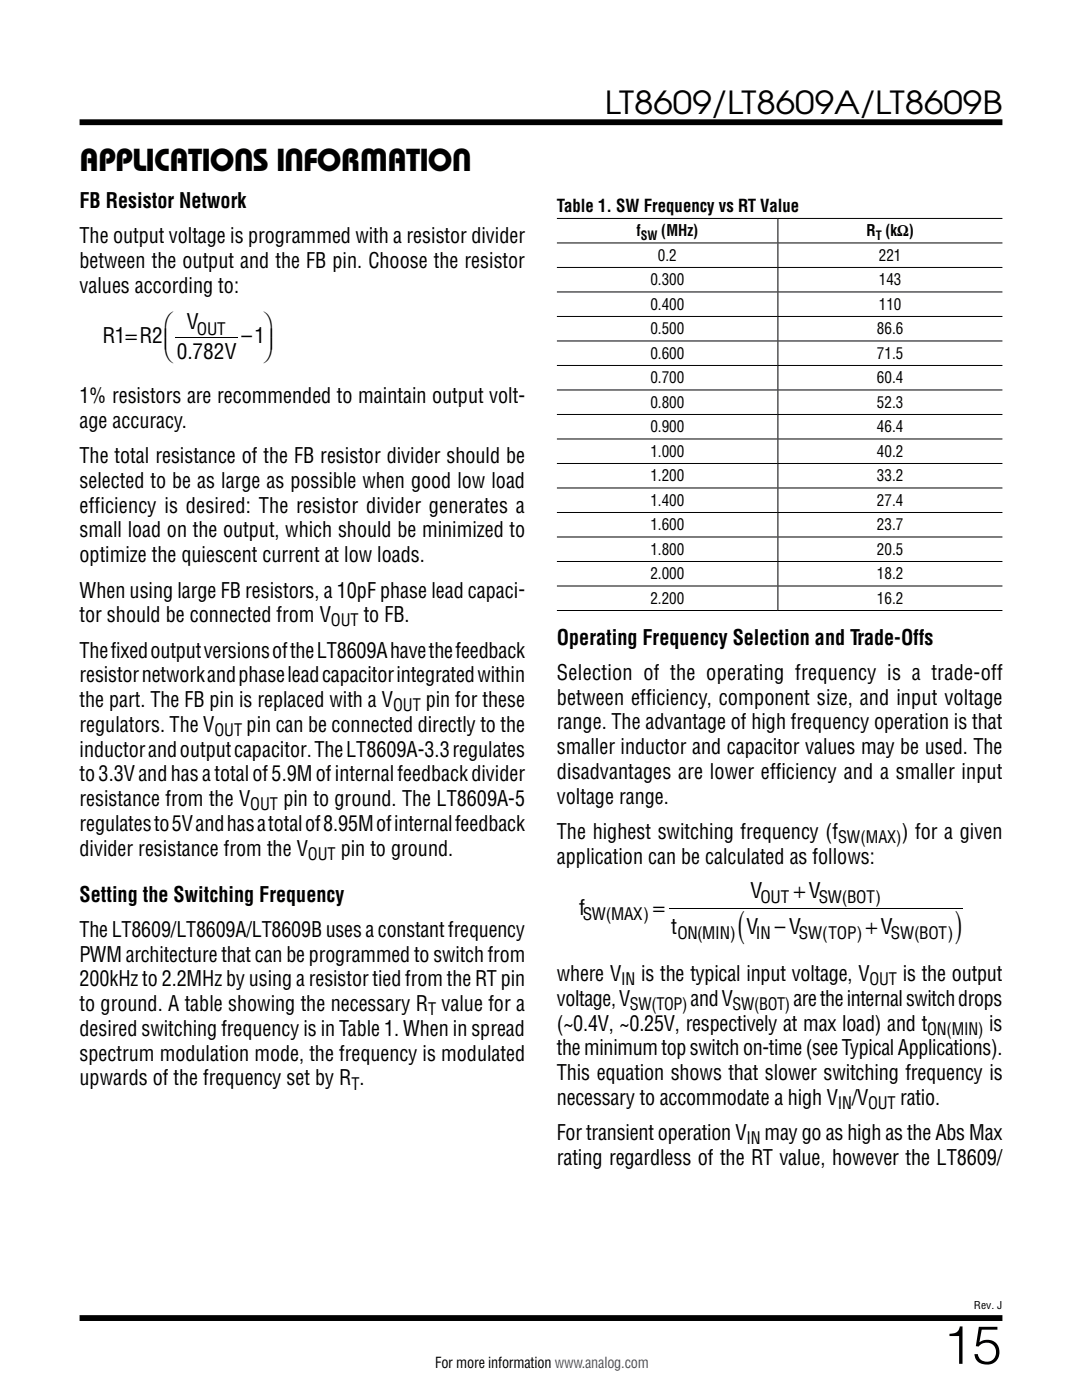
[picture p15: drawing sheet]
<svg xmlns="http://www.w3.org/2000/svg" width="216mm" height="279mm" viewBox="0 0 216 279" stroke-linecap="round" stroke-linejoin="round" font-family="sans-serif">
<defs><g id="words">
<text font-size="10.6" x="188.2" y="272.2">15</text>
<g font-size="7.7">
<text x="147.2" y="187">(</text>
<text x="190.6" y="187">)</text>
</g>
<g font-size="6.3">
<text x="120.7" y="22.8">LT8609/LT8609A/LT8609B</text>
<text x="15.9" y="34.1">APPLICATIONS INFORMATION</text>
</g>
<g font-size="4.2">
<text x="15.9" y="41.5">FB Resistor Network</text>
<text x="15.9" y="48.5">The output voltage is programmed with a resistor divider</text>
<text x="15.9" y="53.5">between the output and the FB pin. Choose the resistor</text>
<text x="15.9" y="58.4">values according to:</text>
<text x="20.5" y="68.4">R1=R2⎜</text>
<text x="32.7" y="66">⎛ V</text>
<text x="32.7" y="71.2">⎝0.782V</text>
<text x="48.2" y="68.4">–1⎟</text>
<text x="52.4" y="66">⎞</text>
<text x="52.4" y="71.2">⎠</text>
<text x="15.9" y="80.4">1% resistors are recommended to maintain output volt-</text>
<text x="15.9" y="85.4">age accuracy.</text>
<text x="15.9" y="92.4">The total resistance of the FB resistor divider should be</text>
<text x="15.9" y="97.4">selected to be as large as possible when good low load</text>
<text x="15.9" y="102.3">efficiency is desired: The resistor divider generates a</text>
<text x="15.9" y="107.3">small load on the output, which should be minimized to</text>
<text x="15.9" y="112.2">optimize the quiescent current at low loads.</text>
<text x="15.9" y="119.2">When using large FB resistors, a 10pF phase lead capaci-</text>
<text x="15.9" y="124.2">tor should be connected from V</text>
<text x="72.6" y="124.2">to FB.</text>
<text x="15.9" y="131.2">The fixed output versions of theLT8609A have the feedback</text>
<text x="111.1" y="128.6">Operating Frequency Selection and Trade-Offs</text>
<text x="15.9" y="136.2">resistor network and phase lead capacitor integrated within</text>
<text x="111.1" y="135.7">Selection of the operating frequency is a trade-off</text>
<text x="15.9" y="141.1">the part. The FB pin is replaced with a V</text>
<text x="84.9" y="141.1">pin for these</text>
<text x="111.1" y="140.6">between efficiency, component size, and input voltage</text>
<text x="15.9" y="146.1">regulators. The V</text>
<text x="49.2" y="146.1">pin can be connected directly to the</text>
<text x="111.1" y="145.6">range. The advantage of high frequency operation is that</text>
<text x="15.9" y="151">inductor and output capacitor.TheLT8609A-3.3 regulates</text>
<text x="15.9" y="155.9">to 3.3Vand has a total of 5.9M of internal feedback divider</text>
<text x="111.1" y="150.5">smaller inductor and capacitor values may be used. The</text>
<text x="111.1" y="155.4">disadvantages are lower efficiency and a smaller input</text>
<text x="15.9" y="160.9">resistance from the V</text>
<text x="56.6" y="160.9">pin to ground. The LT8609A-5</text>
<text x="111.1" y="160.4">voltage range.</text>
<text x="15.9" y="165.8">regulates to5Vand has a total of 8.95M of internal feedback</text>
<text x="111.1" y="167.4">The highest switching frequency (f</text>
<text x="179.9" y="167.4">) for a given</text>
<text x="15.9" y="170.8">divider resistance from the V</text>
<text x="68" y="170.8">pin to ground.</text>
<text x="111.1" y="172.4">application can be calculated as follows:</text>
<text x="15.9" y="179.9">Setting the Switching Frequency</text>
<text x="149.8" y="179.2">V</text>
<text x="158.4" y="179.2">+V</text>
<text x="115.5" y="182.6">f</text>
<text x="130.4" y="182.6">=</text>
<text x="15.9" y="187">The LT8609/LT8609A/LT8609B uses a constant frequency</text>
<text x="15.9" y="191.9">PWM architecture that can be programmed to switch from</text>
<text x="133.9" y="186.3">t</text>
<text x="149" y="186.3">V</text>
<text x="154.6" y="186.3">–V</text>
<text x="172.8" y="186.3">+V</text>
<text x="15.9" y="196.9">200kHz to 2.2MHz by using a resistor tied from the RT pin</text>
<text x="111.1" y="195.8">where V</text>
<text x="127.9" y="195.8">is the typical input voltage, V</text>
<text x="180.1" y="195.8">is the output</text>
<text x="15.9" y="201.8">to ground. A table showing the necessary R value for a</text>
<text x="111.1" y="200.7">voltage, V</text>
<text x="137.8" y="200.7">and V</text>
<text x="158.3" y="200.7">are the internal switch drops</text>
<text x="15.9" y="206.7">desired switching frequency is in Table 1. When in spread</text>
<text x="111.1" y="205.7">(~0.4V, ~0.25V, respectively at max load) and t</text>
<text x="197.4" y="205.7">is</text>
<text x="15.9" y="211.7">spectrum modulation mode, the frequency is modulated</text>
<text x="111.1" y="210.6">the minimum top switch on-time (see Typical Applications).</text>
<text x="111.1" y="215.6">This equation shows that slower switching frequency is</text>
<text x="15.9" y="216.6">upwards of the frequency set by R .</text>
<text x="111.1" y="220.5">necessary to accommodate a high V /V</text>
<text x="179.6" y="220.5">ratio.</text>
<text x="111.1" y="227.6">For transient operation V</text>
<text x="152.6" y="227.5">may go as high as the Abs Max</text>
<text x="111.1" y="232.5">rating regardless of the RT value, however the LT8609/</text>
</g>
<text font-size="3.5" x="111.1" y="42.3">Table 1. SW Frequency vs RT Value</text>
<g font-size="3.4">
<text x="39.3" y="66.8">OUT</text>
<text x="66" y="125">OUT</text>
<text x="78.4" y="142">OUT</text>
<text x="42.8" y="146.9">OUT</text>
<text x="49.9" y="161.7">OUT</text>
<text x="61.4" y="171.6">OUT</text>
<text x="167.2" y="168.3">SW(MAX)</text>
<text x="116.3" y="183.7">SW(MAX)</text>
<text x="151.7" y="180.3">OUT</text>
<text x="163.4" y="180.3">SW(BOT)</text>
<text x="135.2" y="187.4">ON(MIN)</text>
<text x="150.8" y="187.4">IN</text>
<text x="159.4" y="187.4">SW(TOP)</text>
<text x="177.8" y="187.4">SW(BOT)</text>
<text x="123.9" y="196.6">IN</text>
<text x="173.5" y="196.6">OUT</text>
<text x="85.4" y="202.6">T</text>
<text x="125.7" y="201.6">SW(TOP)</text>
<text x="146.2" y="201.6">SW(BOT)</text>
<text x="185" y="206.5">ON(MIN)</text>
<text x="70.2" y="217.5">T</text>
<text x="167.2" y="221.3">IN</text>
<text x="173.2" y="221.3">OUT</text>
<text x="148.9" y="228.4">IN</text>
</g>
<g font-size="3.2">
<text x="127" y="47.2">f</text>
<text x="132" y="47.2">(MHz)</text>
<text x="172.9" y="47.2">R (kΩ)</text>
<text x="131.3" y="52.1">0.2</text>
<text x="175.4" y="52.1">221</text>
<text x="129.8" y="57">0.300</text>
<text x="175.4" y="57">143</text>
<text x="129.8" y="61.8">0.400</text>
<text x="175.4" y="61.8">110</text>
<text x="129.8" y="66.7">0.500</text>
<text x="129.8" y="71.6">0.600</text>
<text x="175" y="66.7">86.6</text>
<text x="175" y="71.6">71.5</text>
<text x="129.8" y="76.5">0.700</text>
<text x="175" y="76.5">60.4</text>
<text x="129.8" y="81.4">0.800</text>
<text x="175" y="81.4">52.3</text>
<text x="129.8" y="86.3">0.900</text>
<text x="175" y="86.3">46.4</text>
<text x="129.8" y="91.2">1.000</text>
<text x="175" y="91.2">40.2</text>
<text x="129.8" y="96.1">1.200</text>
<text x="129.8" y="101">1.400</text>
<text x="175" y="96.1">33.2</text>
<text x="175" y="101">27.4</text>
<text x="129.8" y="105.9">1.600</text>
<text x="175" y="105.9">23.7</text>
<text x="129.8" y="110.7">1.800</text>
<text x="175" y="110.7">20.5</text>
<text x="129.8" y="115.6">2.000</text>
<text x="175" y="115.6">18.2</text>
<text x="129.8" y="120.5">2.200</text>
<text x="175" y="120.5">16.2</text>
</g>
<text font-size="3" x="86.8" y="273.1">For more information www.analog.com</text>
<g font-size="2.5">
<text x="127.9" y="47.8">SW</text>
<text x="174.7" y="47.8">T</text>
</g>
<text font-size="2.1" x="194.3" y="261.2">Rev. J</text>
</g></defs>
<path d="M15.9 24.4h184.1M15.9 263h184.1" fill="none" stroke="#000" stroke-width="1.2" stroke-linecap="butt"/>
<g fill="none" stroke="#000" stroke-width=".2">
<path d="M111.1 48.5h88.9M111.1 53.4h88.9M111.1 58.3h88.9M111.1 43.6h88.9M155.2 43.7v4.7M155.2 48.6v4.7M155.2 53.5v4.7M155.2 58.4v4.7M35.1 67.3h12.4M111.1 63.2h88.9M111.1 68h88.9M111.1 72.9h88.9"/>
<path d="M111.1 77.8h88.9M155.2 63.2v4.8M155.2 68.1v4.7M155.2 73v4.7M155.2 77.9v4.7M111.1 82.7h88.9M111.1 87.6h88.9M111.1 92.5h88.9M111.1 97.4h88.9M155.2 82.8v4.7M155.2 87.7v4.7M155.2 92.6v4.7"/>
<path d="M155.2 97.5v4.7M111.1 102.3h88.9M111.1 107.2h88.9M111.1 112.1h88.9M111.1 116.9h88.9M155.2 102.4v4.7M155.2 107.3v4.7M155.2 112.1v4.8M155.2 117v4.8M111.1 121.8h88.9M133.5 181.4h58.6"/>
</g>
<use href="#words"/>
</svg>
